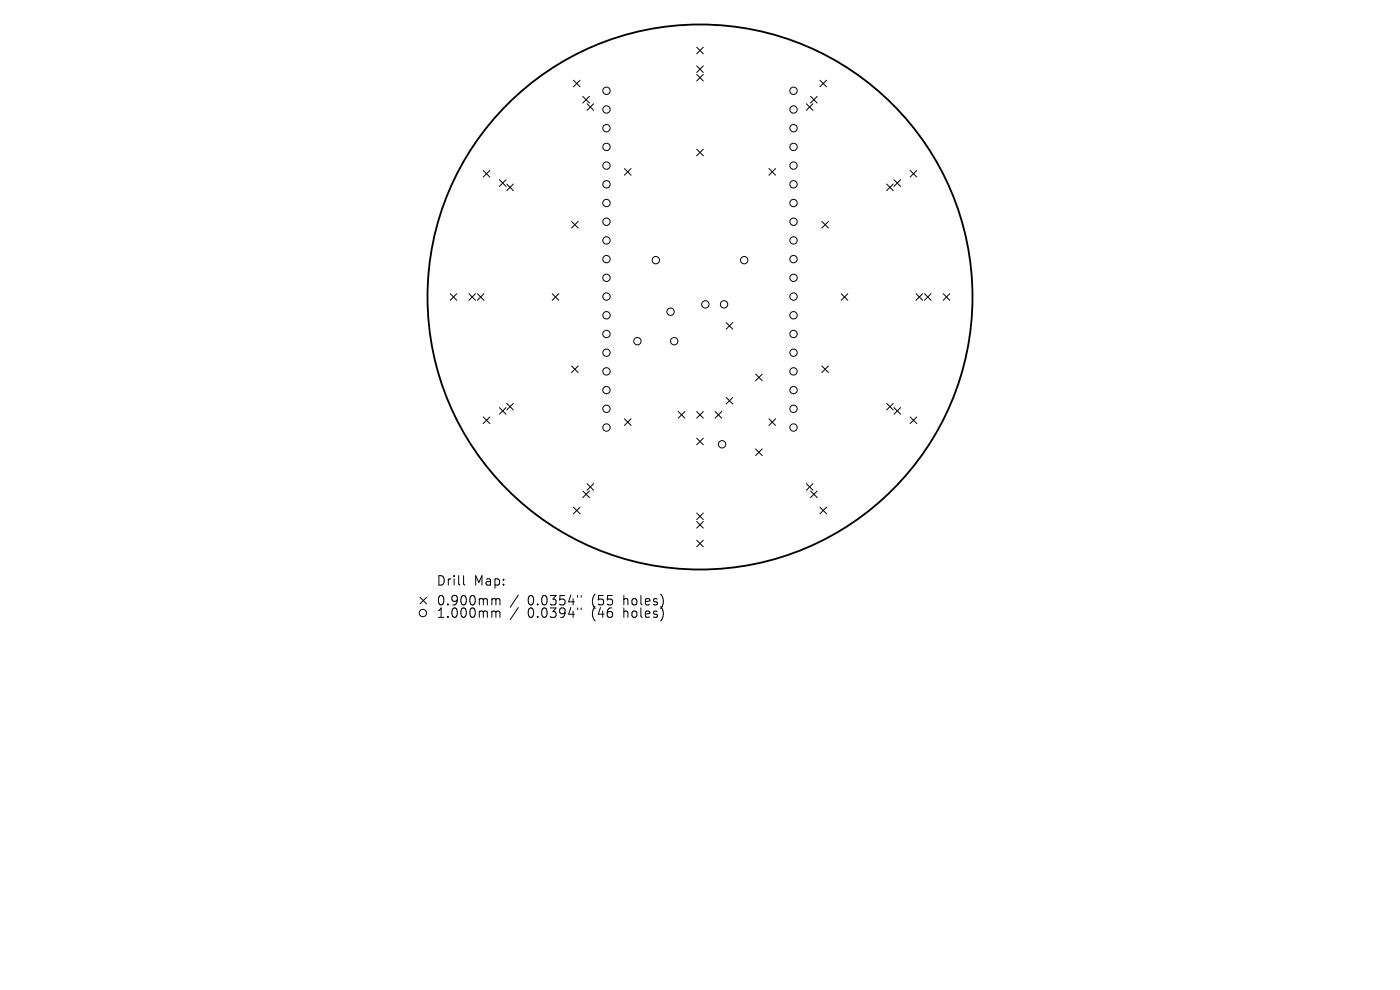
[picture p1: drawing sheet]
<svg xmlns="http://www.w3.org/2000/svg" width="297mm" height="210mm" viewBox="0 0 297 210" stroke-linecap="round" stroke-linejoin="round" font-family="sans-serif">
<defs><g id="words">
<g font-size="2.8">
<text x="92.5" y="124.5">Drill</text>
<text x="100.5" y="124.5">Map:</text>
<text x="92.5" y="128.7">0.900mm</text>
<text x="92.5" y="131.3">1.000mm</text>
<text x="111.9" y="128.7">0.0354&quot;</text>
<text x="111.9" y="131.3">0.0394&quot;</text>
<text x="125.7" y="128.7">(55</text>
<text x="125.7" y="131.3">(46</text>
<text x="132.5" y="128.7">holes)</text>
<text x="132.5" y="131.3">holes)</text>
</g>
</g></defs>
<circle cx="148.5" cy="63" r="57.8" fill="none" stroke="#000" stroke-width=".39"/>
<g fill="none" stroke="#000" stroke-width=".21">
<path d="M121.7 17l1.4 1.4M123.1 17l-1.4 1.4M147.8 10l1.4 1.4M147.8 14l1.4 1.4M147.8 15.8l1.4 1.4M149.2 10l-1.4 1.4M149.2 14l-1.4 1.4M149.2 15.8l-1.4 1.4M173.9 17l1.5 1.4M175.4 17l-1.5 1.4M102.5 36.2l1.4 1.4M103.9 36.2l-1.4 1.4"/>
<path d="M105.9 38.1l1.5 1.4M107.4 38.1l-1.5 1.4M107.5 39l1.4 1.4M108.9 39l-1.4 1.4M123.6 20.4l1.4 1.5M124.5 22l1.4 1.4M125 20.4l-1.4 1.5M125.9 22l-1.4 1.4M132.5 35.8l1.4 1.4M133.9 35.8l-1.4 1.4M147.8 31.6l1.4 1.5M149.2 31.6l-1.4 1.5"/>
<path d="M163.1 35.8l1.4 1.4M164.5 35.8l-1.4 1.4M171.1 22l1.4 1.4M172 20.4l1.4 1.5M172.5 22l-1.4 1.4M173.4 20.4l-1.4 1.5M188.1 39l1.4 1.4M189.5 39l-1.4 1.4M189.6 38.1l1.5 1.4M191.1 38.1l-1.5 1.4M193.1 36.2l1.4 1.4M194.5 36.2l-1.4 1.4"/>
<path d="M121.3 47l1.4 1.4M122.7 47l-1.4 1.4M174.3 47l1.5 1.4M175.8 47l-1.5 1.4M95.5 62.3l1.4 1.4M96.9 62.3l-1.4 1.4M99.5 62.3l1.4 1.4M100.9 62.3l-1.4 1.4M101.3 62.3l1.4 1.4M102.7 62.3l-1.4 1.4M117.1 62.3l1.5 1.4M118.6 62.3l-1.5 1.4"/>
<path d="M121.3 77.6l1.4 1.4M122.7 77.6l-1.4 1.4M154 68.4l1.5 1.4M155.5 68.4l-1.5 1.4M160.3 79.4l1.4 1.4M161.7 79.4l-1.4 1.4M174.3 77.6l1.5 1.4M175.8 77.6l-1.5 1.4M178.5 62.3l1.4 1.4M179.9 62.3l-1.4 1.4M194.3 62.3l1.4 1.4M195.7 62.3l-1.4 1.4"/>
<path d="M196.1 62.3l1.4 1.4M197.5 62.3l-1.4 1.4M200.1 62.3l1.4 1.4M201.5 62.3l-1.4 1.4M102.5 88.4l1.4 1.5M103.9 88.4l-1.4 1.5M105.9 86.5l1.5 1.4M107.4 86.5l-1.5 1.4M107.5 85.6l1.4 1.4M108.9 85.6l-1.4 1.4M132.5 88.8l1.4 1.5M133.9 88.8l-1.4 1.5"/>
<path d="M143.9 87.3l1.4 1.4M145.3 87.3l-1.4 1.4M147.8 87.3l1.4 1.4M147.8 93l1.4 1.4M149.2 87.3l-1.4 1.4M149.2 93l-1.4 1.4M151.7 87.3l1.4 1.4M153.1 87.3l-1.4 1.4M154 84.3l1.5 1.4M155.5 84.3l-1.5 1.4M160.3 95.2l1.4 1.4M161.7 95.2l-1.4 1.4"/>
<path d="M163.1 88.8l1.4 1.5M164.5 88.8l-1.4 1.5M188.1 85.6l1.4 1.4M189.5 85.6l-1.4 1.4M189.6 86.5l1.5 1.4M191.1 86.5l-1.5 1.4M193.1 88.4l1.4 1.5M194.5 88.4l-1.4 1.5M121.7 107.6l1.4 1.4M123.1 107.6l-1.4 1.4M123.6 104.1l1.4 1.5M124.5 102.6l1.4 1.4"/>
<path d="M125 104.1l-1.4 1.5M125.9 102.6l-1.4 1.4M147.8 108.8l1.4 1.4M147.8 110.6l1.4 1.4M147.8 114.6l1.4 1.4M149.2 108.8l-1.4 1.4M149.2 110.6l-1.4 1.4M149.2 114.6l-1.4 1.4M171.1 102.6l1.4 1.4M172 104.1l1.4 1.5M172.5 102.6l-1.4 1.4M173.4 104.1l-1.4 1.5"/>
<path d="M173.9 107.6l1.5 1.4M175.4 107.6l-1.5 1.4M89.1 126.7l1.4 1.4M90.5 126.7l-1.4 1.4M98.3 122.1v1.7l.3 .3M104.6 127h.3l.3 .3M104.6 129.6h.3l.3 .3M105.2 127.3l.3-.3 .5 .1 .1 1.2M105.2 127.3v1M105.2 129.9v1.1M105.2 129.9l.3-.3 .5 .1 .1 1.3M110 126.2l-1.8 2.6"/>
<path d="M110 128.9l-1.8 2.5M122.5 126.3v.4M122.5 129v.3M123.3 126.3v.4M123.3 129v.3"/>
<circle cx="128.7" cy="19.3" r=".78"/>
<circle cx="168.3" cy="19.3" r=".78"/>
<circle cx="128.7" cy="23.2" r=".78"/>
<circle cx="128.7" cy="31.2" r=".78"/>
<circle cx="128.7" cy="39.1" r=".78"/>
<circle cx="128.7" cy="35.1" r=".78"/>
<circle cx="128.7" cy="27.2" r=".78"/>
<circle cx="168.3" cy="23.2" r=".78"/>
<circle cx="168.3" cy="31.2" r=".78"/>
<circle cx="168.3" cy="39.1" r=".78"/>
<circle cx="168.3" cy="35.1" r=".78"/>
<circle cx="168.3" cy="27.2" r=".78"/>
<circle cx="128.7" cy="47" r=".78"/>
<circle cx="128.7" cy="58.9" r=".78"/>
<circle cx="128.7" cy="55" r=".78"/>
<circle cx="128.7" cy="51" r=".78"/>
<circle cx="128.7" cy="43.1" r=".78"/>
<circle cx="139.1" cy="55.2" r=".78"/>
<circle cx="157.9" cy="55.2" r=".78"/>
<circle cx="168.3" cy="47" r=".78"/>
<circle cx="168.3" cy="58.9" r=".78"/>
<circle cx="168.3" cy="55" r=".78"/>
<circle cx="168.3" cy="51" r=".78"/>
<circle cx="168.3" cy="43.1" r=".78"/>
<circle cx="128.7" cy="74.8" r=".78"/>
<circle cx="128.7" cy="66.9" r=".78"/>
<circle cx="128.7" cy="78.8" r=".78"/>
<circle cx="128.7" cy="70.8" r=".78"/>
<circle cx="128.7" cy="62.9" r=".78"/>
<circle cx="135.2" cy="72.4" r=".78"/>
<circle cx="142.3" cy="66.1" r=".78"/>
<circle cx="143" cy="72.4" r=".78"/>
<circle cx="149.6" cy="64.6" r=".78"/>
<circle cx="153.6" cy="64.6" r=".78"/>
<circle cx="168.3" cy="74.8" r=".78"/>
<circle cx="168.3" cy="66.9" r=".78"/>
<circle cx="168.3" cy="78.8" r=".78"/>
<circle cx="168.3" cy="70.8" r=".78"/>
<circle cx="168.3" cy="62.9" r=".78"/>
<circle cx="128.7" cy="82.8" r=".78"/>
<circle cx="128.7" cy="90.7" r=".78"/>
<circle cx="128.7" cy="86.7" r=".78"/>
<circle cx="153.2" cy="94.2" r=".78"/>
<circle cx="168.3" cy="82.8" r=".78"/>
<circle cx="168.3" cy="90.7" r=".78"/>
<circle cx="168.3" cy="86.7" r=".78"/>
<circle cx="89.7" cy="130" r=".78"/>
</g>
<use href="#words"/>
</svg>
